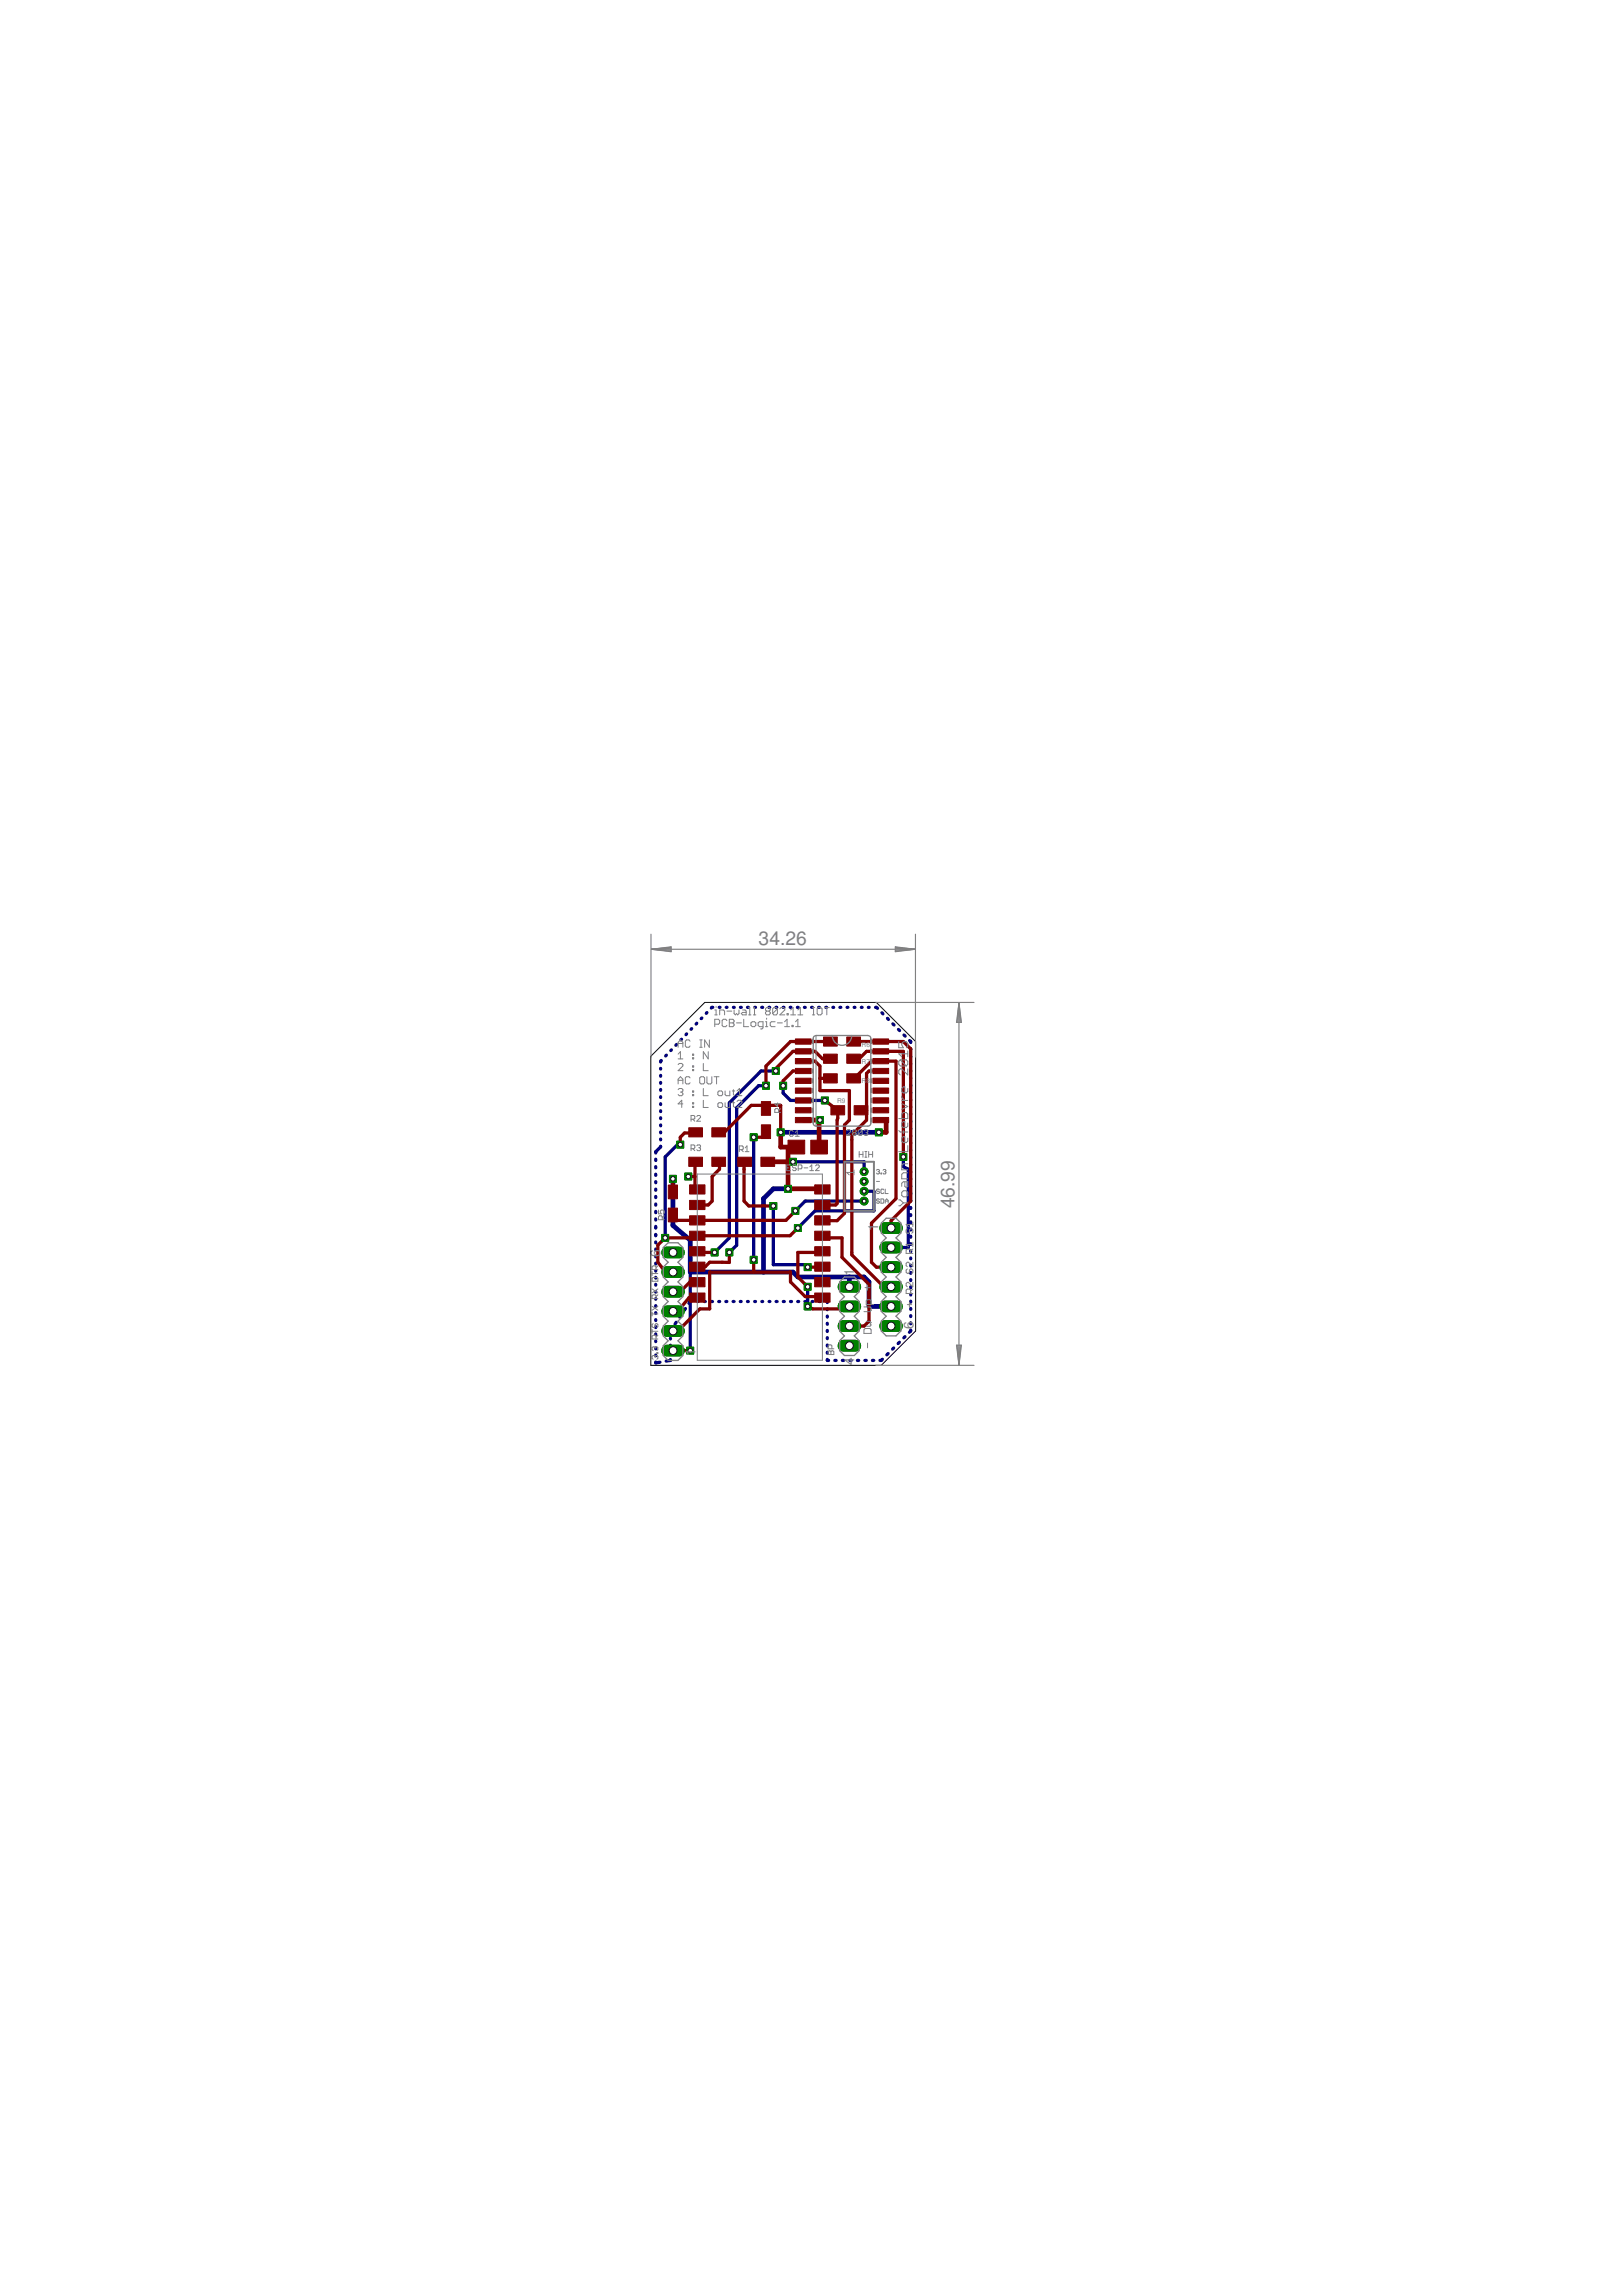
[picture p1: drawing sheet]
<svg xmlns="http://www.w3.org/2000/svg" width="210mm" height="297mm" viewBox="0 0 210 297" stroke-linecap="round" stroke-linejoin="round" font-family="sans-serif">
<defs><g id="words">
<g font-size="2.5" fill="#808080">
<text x="98.2" y="122.2">34.26</text>
<text x="123.5" y="156.3" transform="rotate(-90 123.5 156.3)">46.99</text>
</g>
<g font-size="1.8" fill="#808080">
<text x="113.7" y="159.2" transform="rotate(-90 113.7 159.2)">1</text>
<text x="85.5" y="162.7" transform="rotate(-90 85.5 162.7)">6</text>
<text x="110.6" y="165.1" transform="rotate(-90 110.6 165.1)">1</text>
<text x="118.2" y="171.9" transform="rotate(-90 118.2 171.9)">6</text>
<text x="90" y="175.4" transform="rotate(-90 90 175.4)">1</text>
<text x="110.6" y="176.6" transform="rotate(-90 110.6 176.6)">4</text>
</g>
<g font-size=".8" fill="#808080">
<text x="111.5" y="135.4">R6</text>
<text x="111.5" y="137.6">R7</text>
<text x="108.3" y="142.7">R9</text>
<text x="111.5" y="140.1">R8</text>
</g>
</g></defs>
<path d="M87.1 152.5v6l2.2 1.9v4.2h13.3l.7 .6h8.5l.7 .6v3.2h2.8M101 146.5h12.7M102 153.8h-1.9l-1.3 1.3v9.5M109.9 165.2v1.3" fill="none" stroke="#000080" stroke-width=".61"/>
<g fill="none" stroke="#000080" stroke-width=".42">
<path d="M85.5 138.2v.1M85.5 139.1v.1M85.6 137.2l-.1 .2M86.2 136.5l-.1 .1M86.9 135.8l-.1 .1M87.5 135.1v.1M88.2 134.5h-.1M88.9 133.8l-.1 .1M89.5 133.1l-.1 .1M90.2 132.4l-.1 .1M90.8 131.7l-.1 .1M91.5 131l-.1 .1"/>
<path d="M92.2 130.3l-.1 .1M93.1 130.3h.1M94 130.3h.1M94.9 130.3h.1M95.8 130.3h.1M96.7 130.3h.2M97.7 130.3h.1M98.6 130.3h.1M99.5 130.3h.1M100.4 138.6h-1.9l-4.1 4.1v17.4l-1.9 1.9M100.4 130.3h.1M101.3 130.3h.2"/>
<path d="M102.3 130.3h.1M103.2 130.3h.1M104.1 130.3h.1M105 130.3h.1M105.9 130.3h.1M106.9 130.3h.1M107.8 130.3h.1M108.7 130.3h.1M109.6 130.3h.1M110.5 130.3h.1M111.5 130.3h.1M112.4 130.3h.1"/>
<path d="M113.3 130.3l.3 .2M114.1 131l.2 .2M114.9 131.7l.1 .2M115.5 132.5l.2 .1M116.3 133.2l.1 .1M117 133.9l.1 .1M117.7 134.6l.2 .3M117.9 135.7v.1M117.9 136.6v.1M117.9 137.6v.1M117.9 138.5v.1M117.9 139.4v.1"/>
<path d="M84.9 150v.1M84.9 150.9v.2M84.9 151.9v.2M84.9 152.9v.1M84.9 153.8v.2M84.9 154.8v.1M84.9 155.8v.1M84.9 156.7v.2M84.9 157.7v.1M84.9 158.7v.2M84.9 159.7v.2M85.5 148.3l-.6 .7v.2"/>
<path d="M85.5 140v.1M85.5 140.9v.2M85.5 141.9v.1M85.5 142.8v.1M85.5 143.7v.1M85.5 144.6v.1M85.5 145.5v.1M85.5 146.5v.1M85.5 147.4v.1M88 148.1l-.3-.1-1.6 1.7v10.4M89 152.2h.1M97.5 147.1v15.9"/>
<path d="M99.1 140.5h-.9l-2.9 2.8v17.8l-.9 .9M100.1 156v7.6h4.1l.3 .3M101.3 140.5v.9l1 1h4.4M102.6 150.3h9.2v1.3M111.8 154.1h1.3v2.6h-7.6l-2.2 2.2M111.8 155.4h-7.6l-1.3 1.3M116.9 149.7v1.2l.6 .4v10.1h-2.2M117.9 140.4v.1M117.9 141.3v.1M117.9 142.2v.1M117.9 143.2v.1M117.9 144.1v.1"/>
<path d="M117.9 145v.1M117.9 145.9v.2M117.9 146.9v.1M117.9 147.8v.1M117.9 148.8v.1M117.9 149.7v.1M117.9 150.6v.1M117.9 151.6v.1M117.9 152.5v.1M117.9 153.4v.1M117.9 154.3v.2M117.9 155.3v.1"/>
<path d="M117.9 156.2v.1M117.9 157.1v.2M117.9 158.1v.1M117.9 159v.1M117.9 159.9v.2M84.9 160.7v.1M84.9 161.6v.1M84.9 162.5v.1M84.9 163.4v.1M84.9 164.3v.1M84.9 165.2v.2M84.9 166.2v.1"/>
<path d="M84.9 167.1v.1M84.9 168v.1M84.9 168.9v.1M84.9 169.8v.1M84.9 170.7v.1M84.9 171.6v.1M84.9 172.6v.1M84.9 173.5v.1M84.9 174.4v.1M84.9 175.3v.1M84.9 176.2v.1l.5-.1M86.8 175.9v.1l-.6 .1"/>
<path d="M86.8 173.1v.1M86.8 174v.2M86.8 175v.1M86.9 172l-.1 .3M87.5 171.1l-.1 .2M88.1 170.2l-.2 .2M88.7 169.3l-.1 .2M89.3 164.6v10.1M89.4 168.4h-.1l-.1 .2M90.2 168.4h.1M91.2 168.4h.1M92.1 168.4h.1"/>
<path d="M93 168.4h.1M93.9 168.4h.2M94.9 168.4h.1M95.8 168.4h.1M96.7 168.4h.1M97.7 168.4h.1M98.6 168.4h.1M99.5 168.4h.1M100.4 168.4h.2M101.4 168.4h.1M102.3 168.4h.1M103.2 168.4h.2"/>
<path d="M104.2 168.4h.1M104.5 166.5v2.5M105.1 168.4h.1M106 168.4h.1M107 168.4h.1v.1M107.1 169.3v.1M107.1 170.3v.1M107.1 171.2v.1M107.1 172.1v.2M107.1 173.1v.1M107.1 174v.1M107.1 174.9v.2"/>
<path d="M107.1 175.9v.1h.1M108 176h.2M109 176h.2M110 176h.2M111 176h.1M111.9 176h.2M112.9 176h.2M114.2 175.9l-.2 .1h-.1M114.9 175.1l-.1 .2M115.7 174.4l-.2 .1M116.4 173.7l-.2 .1M117.1 172.9l-.1 .2"/>
<path d="M117.9 172.1l-.2 .3M117.9 160.9v.1M117.9 161.8v.1M117.9 162.8v.1M117.9 163.7v.1M117.9 164.6v.1M117.9 165.5v.2M117.9 166.5v.1M117.9 167.4v.1M117.9 168.3v.2M117.9 169.3v.1M117.9 170.2v.1"/>
<path d="M117.9 171.1v.2"/>
</g>
<path d="M109.2 166.5h1.5" fill="none" stroke="#008000" stroke-width="1.5"/>
<circle cx="109.9" cy="166.5" r=".51" fill="#fff" stroke="#000" stroke-width=".13"/>
<path d="M109.2 169h1.5" fill="none" stroke="#008000" stroke-width="1.5"/>
<circle cx="109.9" cy="169" r=".51" fill="#fff" stroke="#000" stroke-width=".13"/>
<path d="M109.2 171.6h1.5" fill="none" stroke="#008000" stroke-width="1.5"/>
<circle cx="109.9" cy="171.6" r=".51" fill="#fff" stroke="#000" stroke-width=".13"/>
<path d="M109.2 174.1h1.5" fill="none" stroke="#008000" stroke-width="1.5"/>
<circle cx="109.9" cy="174.1" r=".51" fill="#fff" stroke="#000" stroke-width=".13"/>
<path d="M114.6 158.9h1.5" fill="none" stroke="#008000" stroke-width="1.5"/>
<circle cx="115.3" cy="158.9" r=".51" fill="#fff" stroke="#000" stroke-width=".13"/>
<path d="M114.6 161.4h1.5" fill="none" stroke="#008000" stroke-width="1.5"/>
<circle cx="115.3" cy="161.4" r=".51" fill="#fff" stroke="#000" stroke-width=".13"/>
<path d="M114.6 163.9h1.5" fill="none" stroke="#008000" stroke-width="1.5"/>
<circle cx="115.3" cy="163.9" r=".51" fill="#fff" stroke="#000" stroke-width=".13"/>
<path d="M114.6 166.5h1.5" fill="none" stroke="#008000" stroke-width="1.5"/>
<circle cx="115.3" cy="166.5" r=".51" fill="#fff" stroke="#000" stroke-width=".13"/>
<path d="M114.6 169h1.5" fill="none" stroke="#008000" stroke-width="1.5"/>
<circle cx="115.3" cy="169" r=".51" fill="#fff" stroke="#000" stroke-width=".13"/>
<path d="M114.6 171.6h1.5" fill="none" stroke="#008000" stroke-width="1.5"/>
<circle cx="115.3" cy="171.6" r=".51" fill="#fff" stroke="#000" stroke-width=".13"/>
<path d="M86.3 174.7h1.6" fill="none" stroke="#008000" stroke-width="1.5"/>
<circle cx="87.1" cy="174.7" r=".51" fill="#fff" stroke="#000" stroke-width=".13"/>
<path d="M86.3 172.2h1.6" fill="none" stroke="#008000" stroke-width="1.5"/>
<circle cx="87.1" cy="172.2" r=".51" fill="#fff" stroke="#000" stroke-width=".13"/>
<path d="M86.3 169.7h1.6" fill="none" stroke="#008000" stroke-width="1.5"/>
<circle cx="87.1" cy="169.7" r=".51" fill="#fff" stroke="#000" stroke-width=".13"/>
<path d="M86.3 167.1h1.6" fill="none" stroke="#008000" stroke-width="1.5"/>
<circle cx="87.1" cy="167.1" r=".51" fill="#fff" stroke="#000" stroke-width=".13"/>
<path d="M86.3 164.6h1.6" fill="none" stroke="#008000" stroke-width="1.5"/>
<circle cx="87.1" cy="164.6" r=".51" fill="#fff" stroke="#000" stroke-width=".13"/>
<path d="M86.3 162h1.6" fill="none" stroke="#008000" stroke-width="1.5"/>
<circle cx="87.1" cy="162" r=".51" fill="#fff" stroke="#000" stroke-width=".13"/>
<circle cx="111.8" cy="151.6" r=".51" fill="#008000" stroke="#008000" stroke-width=".13"/>
<circle cx="111.8" cy="151.6" r=".25" fill="#fff" stroke="#000" stroke-width=".13"/>
<circle cx="111.8" cy="152.8" r=".51" fill="#008000" stroke="#008000" stroke-width=".13"/>
<circle cx="111.8" cy="152.8" r=".25" fill="#fff" stroke="#000" stroke-width=".13"/>
<circle cx="111.8" cy="154.1" r=".51" fill="#008000" stroke="#008000" stroke-width=".13"/>
<circle cx="111.8" cy="154.1" r=".25" fill="#fff" stroke="#000" stroke-width=".13"/>
<circle cx="111.8" cy="155.4" r=".51" fill="#008000" stroke="#008000" stroke-width=".13"/>
<circle cx="111.8" cy="155.4" r=".25" fill="#fff" stroke="#000" stroke-width=".13"/>
<path d="M113.3 146h.9v.9h-.9z" fill="#008000" stroke="#008000" stroke-width=".13"/>
<circle cx="113.7" cy="146.5" r=".3" fill="#fff" stroke="#000" stroke-width=".13"/>
<path d="M100.6 146h.9v.9h-.9z" fill="#008000" stroke="#008000" stroke-width=".13"/>
<circle cx="101" cy="146.5" r=".3" fill="#fff" stroke="#000" stroke-width=".13"/>
<path d="M88.9 174.3h.9v.9h-.9z" fill="#008000" stroke="#008000" stroke-width=".13"/>
<circle cx="89.3" cy="174.7" r=".3" fill="#fff" stroke="#000" stroke-width=".13"/>
<path d="M86.6 152.1h.9v.9h-.9z" fill="#008000" stroke="#008000" stroke-width=".13"/>
<circle cx="87.1" cy="152.5" r=".3" fill="#fff" stroke="#000" stroke-width=".13"/>
<path d="M101.5 153.4h.9v.8h-.9z" fill="#008000" stroke="#008000" stroke-width=".13"/>
<circle cx="102" cy="153.8" r=".3" fill="#fff" stroke="#000" stroke-width=".13"/>
<path d="M102.2 149.9h.9v.8h-.9z" fill="#008000" stroke="#008000" stroke-width=".13"/>
<circle cx="102.6" cy="150.3" r=".3" fill="#fff" stroke="#000" stroke-width=".13"/>
<path d="M99.6 155.6h.9v.9h-.9z" fill="#008000" stroke="#008000" stroke-width=".13"/>
<circle cx="100.1" cy="156" r=".3" fill="#fff" stroke="#000" stroke-width=".13"/>
<path d="M104.1 163.5h.9v.9h-.9z" fill="#008000" stroke="#008000" stroke-width=".13"/>
<circle cx="104.5" cy="163.9" r=".3" fill="#fff" stroke="#000" stroke-width=".13"/>
<path d="M104.1 168.6h.9v.9h-.9z" fill="#008000" stroke="#008000" stroke-width=".13"/>
<circle cx="104.5" cy="169" r=".3" fill="#fff" stroke="#000" stroke-width=".13"/>
<path d="M104.1 166h.9v.9h-.9z" fill="#008000" stroke="#008000" stroke-width=".13"/>
<circle cx="104.5" cy="166.5" r=".3" fill="#fff" stroke="#000" stroke-width=".13"/>
<path d="M99.9 138.1h.9v.9h-.9z" fill="#008000" stroke="#008000" stroke-width=".13"/>
<circle cx="100.4" cy="138.6" r=".3" fill="#fff" stroke="#000" stroke-width=".13"/>
<path d="M92 161.6h.9v.9h-.9z" fill="#008000" stroke="#008000" stroke-width=".13"/>
<circle cx="92.5" cy="162" r=".3" fill="#fff" stroke="#000" stroke-width=".13"/>
<path d="M93.9 161.6h.9v.9h-.9z" fill="#008000" stroke="#008000" stroke-width=".13"/>
<circle cx="94.4" cy="162" r=".3" fill="#fff" stroke="#000" stroke-width=".13"/>
<path d="M98.7 140h.9v.9h-.9z" fill="#008000" stroke="#008000" stroke-width=".13"/>
<circle cx="99.1" cy="140.5" r=".3" fill="#fff" stroke="#000" stroke-width=".13"/>
<path d="M105.7 144.5h.9v.9h-.9z" fill="#008000" stroke="#008000" stroke-width=".13"/>
<circle cx="106.1" cy="144.9" r=".3" fill="#fff" stroke="#000" stroke-width=".13"/>
<path d="M88.6 151.8h.9v.9h-.9z" fill="#008000" stroke="#008000" stroke-width=".13"/>
<circle cx="89.1" cy="152.2" r=".3" fill="#fff" stroke="#000" stroke-width=".13"/>
<path d="M116.5 149.2h.8v.9h-.8z" fill="#008000" stroke="#008000" stroke-width=".13"/>
<circle cx="116.9" cy="149.7" r=".3" fill="#fff" stroke="#000" stroke-width=".13"/>
<path d="M87.6 147.6h.9v.9h-.9z" fill="#008000" stroke="#008000" stroke-width=".13"/>
<circle cx="88" cy="148.1" r=".3" fill="#fff" stroke="#000" stroke-width=".13"/>
<path d="M85.6 159.7h.9v.9h-.9z" fill="#008000" stroke="#008000" stroke-width=".13"/>
<circle cx="86.1" cy="160.1" r=".3" fill="#fff" stroke="#000" stroke-width=".13"/>
<path d="M102.8 158.4h.9v.9h-.9z" fill="#008000" stroke="#008000" stroke-width=".13"/>
<circle cx="103.3" cy="158.9" r=".3" fill="#fff" stroke="#000" stroke-width=".13"/>
<path d="M97.1 146.7h.9v.9h-.9z" fill="#008000" stroke="#008000" stroke-width=".13"/>
<circle cx="97.5" cy="147.1" r=".3" fill="#fff" stroke="#000" stroke-width=".13"/>
<path d="M97.1 162.5h.9v.9h-.9z" fill="#008000" stroke="#008000" stroke-width=".13"/>
<circle cx="97.5" cy="163" r=".3" fill="#fff" stroke="#000" stroke-width=".13"/>
<path d="M102.5 156.2h.9v.9h-.9z" fill="#008000" stroke="#008000" stroke-width=".13"/>
<circle cx="102.9" cy="156.7" r=".3" fill="#fff" stroke="#000" stroke-width=".13"/>
<path d="M100.9 140h.9v.9h-.9z" fill="#008000" stroke="#008000" stroke-width=".13"/>
<circle cx="101.3" cy="140.5" r=".3" fill="#fff" stroke="#000" stroke-width=".13"/>
<path d="M106.3 141.9h.9v.9h-.9z" fill="#008000" stroke="#008000" stroke-width=".13"/>
<circle cx="106.7" cy="142.4" r=".3" fill="#fff" stroke="#000" stroke-width=".13"/>
<g fill="#800000" stroke="#800000" stroke-width=".13">
<path d="M102.9 134.4h2.1v.7h-2.1z"/>
<path d="M102.9 135.7h2.1v.7h-2.1z"/>
<path d="M102.9 136.9h2.1v.7h-2.1z"/>
<path d="M102.9 138.2h2.1v.7h-2.1z"/>
<path d="M102.9 139.5h2.1v.7h-2.1z"/>
<path d="M102.9 140.8h2.1v.6h-2.1z"/>
<path d="M102.9 142h2.1v.7h-2.1z"/>
<path d="M102.9 143.3h2.1v.7h-2.1z"/>
<path d="M113 143.3h2v.7h-2z"/>
<path d="M113 142h2v.7h-2z"/>
<path d="M113 140.8h2v.6h-2z"/>
<path d="M113 139.5h2v.7h-2z"/>
<path d="M113 138.2h2v.7h-2z"/>
<path d="M113 136.9h2v.7h-2z"/>
<path d="M113 135.7h2v.7h-2z"/>
<path d="M113 134.4h2v.7h-2z"/>
<path d="M102.9 144.6h2.1v.6h-2.1z"/>
<path d="M113 144.6h2v.6h-2z"/>
<path d="M95.5 149.7h1.8v1.2h-1.8z"/>
<path d="M98.5 149.7h1.7v1.2h-1.7z"/>
<path d="M92.1 145.9h1.8v1.2h-1.8z"/>
<path d="M89.1 145.9h1.8v1.2h-1.8z"/>
<path d="M92.1 149.7h1.8v1.2h-1.8z"/>
<path d="M89.1 149.7h1.8v1.2h-1.8z"/>
<path d="M98.5 145.5h1.2v1.8h-1.2z"/>
<path d="M98.5 142.5h1.2v1.8h-1.2z"/>
<path d="M105.4 153.3h2v1.2h-2z"/>
<path d="M105.4 155.3h2v1.2h-2z"/>
<path d="M105.4 157.3h2v1.2h-2z"/>
<path d="M105.4 159.3h2v1.2h-2z"/>
<path d="M105.4 161.3h2v1.2h-2z"/>
<path d="M105.4 163.3h2v1.2h-2z"/>
<path d="M105.4 165.3h2v1.2h-2z"/>
<path d="M105.4 167.3h2v1.2h-2z"/>
<path d="M89.2 153.3h2v1.2h-2z"/>
<path d="M89.2 155.3h2v1.2h-2z"/>
<path d="M89.2 157.3h2v1.2h-2z"/>
<path d="M89.2 159.3h2v1.2h-2z"/>
<path d="M89.2 161.3h2v1.2h-2z"/>
<path d="M89.2 163.3h2v1.2h-2z"/>
<path d="M89.2 165.3h2v1.2h-2z"/>
<path d="M89.2 167.3h2v1.2h-2z"/>
<path d="M102 147.5h2.1v1.8h-2.1z"/>
<path d="M104.9 147.5h2.2v1.8h-2.2z"/>
<path d="M86.5 153.3h1.2v1.8h-1.2z"/>
<path d="M86.5 156.3h1.2v1.8h-1.2z"/>
<path d="M106.6 134.2h1.8v1.1h-1.8z"/>
<path d="M109.6 134.2h1.8v1.1h-1.8z"/>
<path d="M106.6 136.4h1.8v1.2h-1.8z"/>
<path d="M109.6 136.4h1.8v1.2h-1.8z"/>
<path d="M106.6 138.9h1.8v1.2h-1.8z"/>
<path d="M109.6 138.9h1.8v1.2h-1.8z"/>
<path d="M107.5 143h1.8v1.2h-1.8z"/>
<path d="M110.5 143h1.8v1.2h-1.8z"/>
</g>
<path d="M99.4 150.3h2.6M101 146.5v1.9h1v5.4h4.4M103.9 144.9h2.2l-.1 .2v3.3M114.7 144.9v1.6h-1" fill="none" stroke="#800000" stroke-width=".61"/>
<g fill="none" stroke="#800000" stroke-width=".42">
<path d="M103.9 137.3h1.6l.6 .6v3.2h3.8v3.8l-.6 .6v11.5l-1 .9h-1.9M103.9 138.6h-1.3l-1.3 1.2v.7M106.1 139.5h1.4M107.5 137h-1.1l-.9-1h-2.9l-2.2 2.2v.4M107.5 134.7h-5.2l-3.2 3.2v2.6M110.5 139.5l2.3-2.2h3.2v17.8l-3.2 3.1v5.1l.6 .6h1.9M110.5 137h.7l.9-1h4.8v13.7M110.5 134.7h6.4l1 1v19.7l-2.6 2.5v1M114 138.6h-1.5l-.4 .3v6l-1.9 1.9M87.1 152.5v1.7M89.1 152.2h.8M90 150.3h-.1v3.4l.3 .2"/>
<path d="M90 146.5l-1.4 .1-.6 .5v1M93 146.5h.7l3.5-3.5h2.2l-.3 .4 .4-.4h1.5v3.5M93 150.3l.1 .1v.9l-.9 .9v3.2l-.5 .5h-1.5M96.4 150.3h-.1v5.1l.6 .6h3.2M99.1 146.4l.3 .7h-1.9M102 148.4h1.1M102 150.3h.6M102.9 156.7l-1.2 1.2h-14.2l-.4-.7M103.3 158.9l-1.1 1h-12l-.2 .2h-3.9l-1 1v2.2l1 1.3h1M106.7 142.4l1.7 1.2v1.1l-.1 .2v10.8l-.2 .2h-1.7M110.2 146.8h.1M110.2 146.8v15.5l4.2 4.2h.9"/>
<path d="M111.2 143.6h.9M114 144.9h.7M87.1 174.7h2.2M90.2 161.9l.2 .1h2.1M90.2 165.9l-.9-.1-1.3 1.3h-.9M90.2 167.9h-1l-1.5 1.8h-.6M94.4 162v1.3h-2.6l-.5 .6h-1.1M97.5 163v1.6M104.5 169l.7 .3h3.8l.9-.3M105.8 160.1l.6-.2 .7 .2h1.9v2.6l3.5 3.5v4.7l-.7 .7h-1.9M106.4 163.9h-1.9M106.4 161.9v.1h-3.1v3.2l1.2 1.3"/>
<path d="M106.4 167.9l-.1-.2h-2.1l-1.9-1.9v-1.2h-10.5v4.7h-1.2l-2.9 2.9h-.6"/>
</g>
<path d="M109.2 166.5h1.5" fill="none" stroke="#008000" stroke-width="1.5"/>
<circle cx="109.9" cy="166.5" r=".51" fill="#fff" stroke="#000" stroke-width=".13"/>
<path d="M109.2 169h1.5" fill="none" stroke="#008000" stroke-width="1.5"/>
<circle cx="109.9" cy="169" r=".51" fill="#fff" stroke="#000" stroke-width=".13"/>
<path d="M109.2 171.6h1.5" fill="none" stroke="#008000" stroke-width="1.5"/>
<circle cx="109.9" cy="171.6" r=".51" fill="#fff" stroke="#000" stroke-width=".13"/>
<path d="M109.2 174.1h1.5" fill="none" stroke="#008000" stroke-width="1.5"/>
<circle cx="109.9" cy="174.1" r=".51" fill="#fff" stroke="#000" stroke-width=".13"/>
<path d="M114.6 158.9h1.5" fill="none" stroke="#008000" stroke-width="1.5"/>
<circle cx="115.3" cy="158.9" r=".51" fill="#fff" stroke="#000" stroke-width=".13"/>
<path d="M114.6 161.4h1.5" fill="none" stroke="#008000" stroke-width="1.5"/>
<circle cx="115.3" cy="161.4" r=".51" fill="#fff" stroke="#000" stroke-width=".13"/>
<path d="M114.6 163.9h1.5" fill="none" stroke="#008000" stroke-width="1.5"/>
<circle cx="115.3" cy="163.9" r=".51" fill="#fff" stroke="#000" stroke-width=".13"/>
<path d="M114.6 166.5h1.5" fill="none" stroke="#008000" stroke-width="1.5"/>
<circle cx="115.3" cy="166.5" r=".51" fill="#fff" stroke="#000" stroke-width=".13"/>
<path d="M114.6 169h1.5" fill="none" stroke="#008000" stroke-width="1.5"/>
<circle cx="115.3" cy="169" r=".51" fill="#fff" stroke="#000" stroke-width=".13"/>
<path d="M114.6 171.6h1.5" fill="none" stroke="#008000" stroke-width="1.5"/>
<circle cx="115.3" cy="171.6" r=".51" fill="#fff" stroke="#000" stroke-width=".13"/>
<path d="M86.3 174.7h1.6" fill="none" stroke="#008000" stroke-width="1.5"/>
<circle cx="87.1" cy="174.7" r=".51" fill="#fff" stroke="#000" stroke-width=".13"/>
<path d="M86.3 172.2h1.6" fill="none" stroke="#008000" stroke-width="1.5"/>
<circle cx="87.1" cy="172.2" r=".51" fill="#fff" stroke="#000" stroke-width=".13"/>
<path d="M86.3 169.7h1.6" fill="none" stroke="#008000" stroke-width="1.5"/>
<circle cx="87.1" cy="169.7" r=".51" fill="#fff" stroke="#000" stroke-width=".13"/>
<path d="M86.3 167.1h1.6" fill="none" stroke="#008000" stroke-width="1.5"/>
<circle cx="87.1" cy="167.1" r=".51" fill="#fff" stroke="#000" stroke-width=".13"/>
<path d="M86.3 164.6h1.6" fill="none" stroke="#008000" stroke-width="1.5"/>
<circle cx="87.1" cy="164.6" r=".51" fill="#fff" stroke="#000" stroke-width=".13"/>
<path d="M86.3 162h1.6" fill="none" stroke="#008000" stroke-width="1.5"/>
<circle cx="87.1" cy="162" r=".51" fill="#fff" stroke="#000" stroke-width=".13"/>
<circle cx="111.8" cy="151.6" r=".51" fill="#008000" stroke="#008000" stroke-width=".13"/>
<circle cx="111.8" cy="151.6" r=".25" fill="#fff" stroke="#000" stroke-width=".13"/>
<circle cx="111.8" cy="152.8" r=".51" fill="#008000" stroke="#008000" stroke-width=".13"/>
<circle cx="111.8" cy="152.8" r=".25" fill="#fff" stroke="#000" stroke-width=".13"/>
<circle cx="111.8" cy="154.1" r=".51" fill="#008000" stroke="#008000" stroke-width=".13"/>
<circle cx="111.8" cy="154.1" r=".25" fill="#fff" stroke="#000" stroke-width=".13"/>
<circle cx="111.8" cy="155.4" r=".51" fill="#008000" stroke="#008000" stroke-width=".13"/>
<circle cx="111.8" cy="155.4" r=".25" fill="#fff" stroke="#000" stroke-width=".13"/>
<path d="M113.3 146h.9v.9h-.9z" fill="#008000" stroke="#008000" stroke-width=".13"/>
<circle cx="113.7" cy="146.5" r=".3" fill="#fff" stroke="#000" stroke-width=".13"/>
<path d="M100.6 146h.9v.9h-.9z" fill="#008000" stroke="#008000" stroke-width=".13"/>
<circle cx="101" cy="146.5" r=".3" fill="#fff" stroke="#000" stroke-width=".13"/>
<path d="M88.9 174.3h.9v.9h-.9z" fill="#008000" stroke="#008000" stroke-width=".13"/>
<circle cx="89.3" cy="174.7" r=".3" fill="#fff" stroke="#000" stroke-width=".13"/>
<path d="M86.6 152.1h.9v.9h-.9z" fill="#008000" stroke="#008000" stroke-width=".13"/>
<circle cx="87.1" cy="152.5" r=".3" fill="#fff" stroke="#000" stroke-width=".13"/>
<path d="M101.5 153.4h.9v.8h-.9z" fill="#008000" stroke="#008000" stroke-width=".13"/>
<circle cx="102" cy="153.8" r=".3" fill="#fff" stroke="#000" stroke-width=".13"/>
<path d="M102.2 149.9h.9v.8h-.9z" fill="#008000" stroke="#008000" stroke-width=".13"/>
<circle cx="102.6" cy="150.3" r=".3" fill="#fff" stroke="#000" stroke-width=".13"/>
<path d="M99.6 155.6h.9v.9h-.9z" fill="#008000" stroke="#008000" stroke-width=".13"/>
<circle cx="100.1" cy="156" r=".3" fill="#fff" stroke="#000" stroke-width=".13"/>
<path d="M104.1 163.5h.9v.9h-.9z" fill="#008000" stroke="#008000" stroke-width=".13"/>
<circle cx="104.5" cy="163.9" r=".3" fill="#fff" stroke="#000" stroke-width=".13"/>
<path d="M104.1 168.6h.9v.9h-.9z" fill="#008000" stroke="#008000" stroke-width=".13"/>
<circle cx="104.5" cy="169" r=".3" fill="#fff" stroke="#000" stroke-width=".13"/>
<path d="M104.1 166h.9v.9h-.9z" fill="#008000" stroke="#008000" stroke-width=".13"/>
<circle cx="104.5" cy="166.5" r=".3" fill="#fff" stroke="#000" stroke-width=".13"/>
<path d="M99.9 138.1h.9v.9h-.9z" fill="#008000" stroke="#008000" stroke-width=".13"/>
<circle cx="100.4" cy="138.6" r=".3" fill="#fff" stroke="#000" stroke-width=".13"/>
<path d="M92 161.6h.9v.9h-.9z" fill="#008000" stroke="#008000" stroke-width=".13"/>
<circle cx="92.5" cy="162" r=".3" fill="#fff" stroke="#000" stroke-width=".13"/>
<path d="M93.9 161.6h.9v.9h-.9z" fill="#008000" stroke="#008000" stroke-width=".13"/>
<circle cx="94.4" cy="162" r=".3" fill="#fff" stroke="#000" stroke-width=".13"/>
<path d="M98.7 140h.9v.9h-.9z" fill="#008000" stroke="#008000" stroke-width=".13"/>
<circle cx="99.1" cy="140.5" r=".3" fill="#fff" stroke="#000" stroke-width=".13"/>
<path d="M105.7 144.5h.9v.9h-.9z" fill="#008000" stroke="#008000" stroke-width=".13"/>
<circle cx="106.1" cy="144.9" r=".3" fill="#fff" stroke="#000" stroke-width=".13"/>
<path d="M88.6 151.8h.9v.9h-.9z" fill="#008000" stroke="#008000" stroke-width=".13"/>
<circle cx="89.1" cy="152.2" r=".3" fill="#fff" stroke="#000" stroke-width=".13"/>
<path d="M116.5 149.2h.8v.9h-.8z" fill="#008000" stroke="#008000" stroke-width=".13"/>
<circle cx="116.9" cy="149.7" r=".3" fill="#fff" stroke="#000" stroke-width=".13"/>
<path d="M87.6 147.6h.9v.9h-.9z" fill="#008000" stroke="#008000" stroke-width=".13"/>
<circle cx="88" cy="148.1" r=".3" fill="#fff" stroke="#000" stroke-width=".13"/>
<path d="M85.6 159.7h.9v.9h-.9z" fill="#008000" stroke="#008000" stroke-width=".13"/>
<circle cx="86.1" cy="160.1" r=".3" fill="#fff" stroke="#000" stroke-width=".13"/>
<path d="M102.8 158.4h.9v.9h-.9z" fill="#008000" stroke="#008000" stroke-width=".13"/>
<circle cx="103.3" cy="158.9" r=".3" fill="#fff" stroke="#000" stroke-width=".13"/>
<path d="M97.1 146.7h.9v.9h-.9z" fill="#008000" stroke="#008000" stroke-width=".13"/>
<circle cx="97.5" cy="147.1" r=".3" fill="#fff" stroke="#000" stroke-width=".13"/>
<path d="M97.1 162.5h.9v.9h-.9z" fill="#008000" stroke="#008000" stroke-width=".13"/>
<circle cx="97.5" cy="163" r=".3" fill="#fff" stroke="#000" stroke-width=".13"/>
<path d="M102.5 156.2h.9v.9h-.9z" fill="#008000" stroke="#008000" stroke-width=".13"/>
<circle cx="102.9" cy="156.7" r=".3" fill="#fff" stroke="#000" stroke-width=".13"/>
<path d="M100.9 140h.9v.9h-.9z" fill="#008000" stroke="#008000" stroke-width=".13"/>
<circle cx="101.3" cy="140.5" r=".3" fill="#fff" stroke="#000" stroke-width=".13"/>
<path d="M106.3 141.9h.9v.9h-.9z" fill="#008000" stroke="#008000" stroke-width=".13"/>
<circle cx="106.7" cy="142.4" r=".3" fill="#fff" stroke="#000" stroke-width=".13"/>
<path d="M105.3 134.1l.3-.1h6.7a.36 .36 0 0 1 .4 .3v11a.36 .36 0 0 1-.4 .4h-6.7a.36 .36 0 0 1-.4-.4v-11zM107.7 134a1.27 1.27 0 0 0 1.3 1.2 1.27 1.27 0 0 0 1.2-1.2M114 158.2l.7-.6h1.3l.6 .6v1.3l-.6 .6 .6 .7v1.2l-.6 .7 .6 .6v1.3l-.6 .6 .6 .6v1.3l-.6 .6 .6 .7v1.3l-.6 .6 .6 .6v1.3l-.6 .6h-1.3l-.7-.6v-1.3l.7-.6-.7-.6v-1.3l.7-.7-.7-.6v-1.3l.7-.6-.7-.6v-1.3l.7-.6-.7-.7v-1.2l.7-.7-.7-.6zM85.8 161.4l.7-.6h1.2l.7 .6v1.3l-.7 .6 .7 .6v1.3l-.7 .6 .7 .7v1.2l-.7 .7 .7 .6v1.3l-.7 .6 .7 .7v1.2l-.7 .7 .7 .6v1.3l-.7 .6h-1.2l-.7-.6v-1.3l.7-.6-.7-.7v-1.2l.7-.7-.7-.6v-1.3l.7-.6-.7-.7v-1.2l.7-.7-.7-.6v-1.3l.7-.6-.7-.6zM108.6 165.8l.7-.6h1.3l.6 .6v1.3l-.6 .6 .6 .7v1.3l-.6 .6 .6 .6v1.3l-.6 .6 .6 .7v1.2l-.6 .7h-1.3l-.7-.7v-1.2l.7-.7-.7-.6v-1.3l.7-.6-.7-.6v-1.3l.7-.7-.7-.6z" fill="none" stroke="#808080" stroke-width=".17"/>
<g fill="none" stroke="#808080" stroke-width=".13">
<path d="M87.8 135.5v-.6l.3-.4 .3 .4v.6M87.8 137.7l.1-.1h.3l.2 .1v.2l-.6 .6h.6M87.8 135h.6M87.8 136.4l.3-.3v.9M87.8 137h.6M87.8 139.8h.6M89.3 134.7l-.1-.2h-.4l-.1 .2v.6l.1 .2h.4l.1-.2M89.3 139.4l-.1-.1h-.4l-.1 .1v.7l.1 .1h.4l.1-.1M89.6 137.9h.2v.1h-.2zM89.6 136.8h.2v.2h-.2zM89.6 136.4h.2v.1h-.2zM89.6 138.4h.2v.1h-.2z"/>
<path d="M90.6 134.5h.3M90.6 135.5h.3M90.6 139.4l.1-.1h.3l.2 .1v.7l-.2 .1h-.3l-.1-.1zM90.7 134.5v1M91 137.6v.9h.7M91.5 139.3v.8l.2 .1h.3l.1-.1v-.8M91.7 136.1v.9l-.7-.9v.9M91.8 134.5v1l-.6-1v1M92.4 139.3h.6M92.5 130.7h.2v.6M92.5 131.3h.3M92.5 132.5h.5l.1-.2v-.3l-.1-.1h-.5v.9"/>
<path d="M92.7 130.2v.1M92.7 139.3v.9M93.1 131.3v-.6h.5l.2 .1v.5M94.1 130.8h.6M94.1 132l-.2-.1h-.3l-.1 .1v.7l.1 .1h.3l.2-.1M94.4 131.9h.4l.2 .1v.2l-.2 .1 .2 .4-.2 .1h-.4zM94.4 132.3h.4M95 130.7v.4l.2 .2 .1-.2 .2 .2 .1-.2v-.4M95.3 132.3h.6M96.1 130.7h.3l.2 .1v.5h-.5l-.2-.2 .2-.1h.5M96.2 131.9v.9h.7M96.9 131.3h.3"/>
<path d="M96.9 130.3h.1v1M97.2 132.3l.1-.1h.3l.2 .1v.4l-.2 .1h-.3l-.1-.1zM97.5 131.3h.3M97.5 130.3h.1v1M98.7 132.8h-.4l-.2-.1v-.4l.2-.1h.4v.8l-.1 .1h-.2M99.1 132.8h.3M99.1 132.2h.1v.6M99.2 130.8l-.1 .2 .1 .3h.3l.2-.2-.2-.3M99.2 130.8h.3M99.2 130.8l-.1-.1 .1-.4h.3l.2 .2v.2l-.2 .1M99.2 131.7v.2M100.3 132.2h-.5l-.1 .1v.4l.1 .1h.5"/>
<path d="M100.6 130.5v.6l-.1 .2h-.4l-.1-.2M100.6 130.5l-.1-.2h-.4l-.1 .2v.6M100.6 130.5l-.6 .6M100.6 132.3h.6M100.9 130.5l.2-.2h.3l.2 .2v.2l-.7 .6h.7M101.5 132.2l.4-.3v.9M101.5 132.8h.7M101.9 131.1h.1v.2h-.1zM102.3 131.3h.7M102.3 130.7l.3-.4v1M102.5 132.7h.1v.1h-.1zM103 132.8h.6"/>
<path d="M103 132.2l.3-.3v.9M103.3 131.3h.6M103.3 130.7l.3-.4v1M105.1 131.3h.3M105.1 130.3h.3M105.3 130.3v1M105.6 134v11.7M105.9 130.3h.3l.2 .2v.6l-.2 .2h-.3l-.2-.2v-.6zM106.7 130.3h.6M107 130.3v1M116.3 134.8v.8h.6l-.2-.4v-.2l.2-.2h.4l.2 .2v.4l-.2 .2M116.5 137.1h.8l.2 .2v.4l-.2 .2"/>
<path d="M116.5 137.1l-.2 .2v.4l.2 .2h.8M116.5 137.1l.8 .8M117.5 136v.7M117.5 138.3v.8l-.8-.8h-.2l-.2 .2v.4l.2 .2M117.5 136.3h-1.2l.4 .4M85.2 156.5v.5h.4l-.2-.2 .2-.3h.2l.2 .2v.2l-.2 .1M85.7 157.8v-.4l-.1-.1h-.3l-.1 .1v.4h.8M86 157.3l-.3 .2M87.8 140.2v-.6l.3-.3 .3 .3v.6M87.8 141l.1-.2h.3l.2 .2v.1l-.2 .2M88.1 141.3h.1M88.2 141.3l.2 .2v.1l-.2 .2h-.3l-.1-.2"/>
<path d="M88.4 142.8h-.6l.4-.5v1M89.4 144.8h.4l.1-.1v-.3l-.1-.1h-.4v.8M89.4 148.6h.4l.1-.1v-.3l-.1-.1h-.4v.8M89.6 141.1h.2v.2h-.2zM89.6 141.6h.2v.2h-.2zM89.6 142.7h.2v.1h-.2zM89.6 143.1h.2v.2h-.2zM89.7 144.8l.2 .3M89.7 148.6l.2 .3M90.2 144.4l.1-.1h.3l.1 .1v.1l-.5 .6h.5M90.2 148.2l.1-.1h.3l.1 .1-.1 .3M90.2 151.9h16.2v24.1h-16.2z"/>
<path d="M90.4 148.5h.2M90.6 148.5l.1 .1-.1 .3h-.3l-.1-.2M91 140.8v1h.7M91 142.3v1h.7M92.9 141.3l.1-.2h.4l.1 .2v.3l-.1 .2h-.4l-.1-.2zM92.9 142.8l.1-.1h.4l.1 .1v.3l-.1 .2h-.4l-.1-.2zM93.8 141.1v.5l.2 .2h.4v-.7M93.8 142.7v.4l.2 .2h.4v-.6M94.8 141.1h.3M94.8 142.7h.3M94.9 141v.6l.2 .2M94.9 142.5v.6l.2 .2"/>
<path d="M95.4 142.5l.1-.2h.4l.1 .2v.2l-.6 .6h.6M95.4 141.8h.6M95.4 141.1l.3-.3v1M95.7 148.7h.4l.1-.1v-.2l-.1-.1h-.4v.7M95.9 148.7l.3 .3M96.4 149h.5M96.4 148.5l.3-.2v.7M100.6 142.7v.5l-.3-.4h.7M100.8 143.9v-.3l-.2-.2h-.2l-.1 .2v.3h.7M101 143.4l-.2 .3M101.8 151.1h.2M102.3 150.7h-.5v.7h.5"/>
<path d="M102.7 146.4l-.2-.1h-.2l-.1 .1v.5l.1 .1h.2l.2-.1M102.9 147h.5M102.9 146.5l.3-.2v.7M103 150.8l-.1-.1h-.2l-.1 .3 .1 .1h.2l.1 .2-.1 .1h-.2l-.1-.1M103.3 151.2h.4l.1-.1v-.3l-.1-.1h-.4v.7M104.1 151.1h.4M104.8 151.4h.5M104.8 151l.3-.3v.7M105.5 150.8l.2-.1h.2l.1 .1v.2l-.5 .4h.5M109.6 146.3l.1-.1h.2l.2 .1v.1l-.5 .5h.5M110.4 146.5l-.1 .2 .1 .2h.3l.1-.1-.1-.3M110.4 146.5l-.1-.1 .1-.2h.3l.1 .1-.1 .2"/>
<path d="M110.4 146.5h.3M110.5 151.7h-.9l.3 .3M110.5 151.4v.6M111.2 149v.7M111.2 149.4h.5M111.6 146.3v.5l-.2 .1h-.2l-.1-.1M111.6 146.3l-.2-.1h-.2l-.1 .1v.5M111.6 146.3l-.5 .5M111.7 149v.7M111.8 146.3l.2-.1h.2l.1 .1-.1 .2M111.9 149.7h.3M111.9 149h.3"/>
<path d="M112.1 149v.7M112.1 146.5h.1M112.2 146.5l.1 .2-.1 .2h-.2l-.2-.1M112.4 149.4h.5M112.4 149v.7M112.9 149v.7M113.4 151.4l.1-.1h.2l.1 .1-.1 .2M113.4 152.8h.4M113.6 151.6h.1M113.7 151.6l.1 .1-.1 .2h-.2l-.1-.1M113.8 153.9l-.3-.1-.1 .2 .3 .1 .1 .2-.1 .1h-.2l-.1-.1M113.8 155.2l-.1-.1-.3 .1 .1 .2 .3 .1-.1 .2-.3-.1"/>
<path d="M114 151.8h.1v.1h-.1zM114 155.1l.4 .1v.4l-.1 .1h-.3zM114.3 151.4l.1-.1h.2v.1v.2M114.4 153.9l-.1-.1h-.2l-.1 .1 .1 .5h.2l.1-.1M114.5 151.6h.1M114.6 153.8v.6h.3M114.6 155.7v-.4l.1-.2 .2 .2v.4M114.6 155.4h.3M114.6 151.6v.1v.2h-.2l-.1-.1M116.3 155.2h.2l.4 .4M116.3 144.7h1.2v-.6l-.2-.2h-.4l-.2 .2v.6M116.3 146.3l.2 .2h1"/>
<path d="M116.7 154.3l.2-.2h.4l.2 .2v.3l-.2 .2h-.4l-.2-.2zM116.7 141.8v.2l.4 .4M116.7 142.8l.8 .4-.8 .3M116.7 142.4h.8M116.9 155.6l-.4 .4h-.2M116.9 155.6h.6M116.9 146.3v.4M117.1 152.9v.6l.2 .2 .2-.2v-.6h-.6l-.2 .2v.4M117.4 159l-.1 .1v.3l.1 .2h.2l.1-.2v-.3l.1-.1h.2l.1 .1v.3l-.1 .2M117.5 148.2v.8h-1.2M117.5 140.8v.4l-.2 .2h-.4l-.2-.2v-.4l.2-.2h.2v.8M117.5 145.3v.4l-.2 .2h-.4l-.2-.2v-.4l.2-.2h.2v.8"/>
<path d="M117.5 147.2v.4l-.2 .2h-.4l-.2-.2v-.4l.2-.2h.2v.8M117.5 150.6h-.6l-.2 .1v.6h.8M117.5 151.7h-.6l-.2 .2v.6h.8M118.1 158.1v.6M118.1 158.4h-.8l.3 .3M84.4 164.5v.5M84.4 165.4l.1-.1h.5l.1 .1v.4h-.7zM84.4 169.8v.4M84.4 172v.5M84.4 172.2h.7M84.4 170h.7M84.4 169l.7 .5"/>
<path d="M84.4 166.8l.7 .5M84.4 164.8h.7M84.5 171.2l-.1 .2v.2l.2 .1 .2-.1v-.2l.2-.2 .1 .2v.2l-.1 .1M84.8 175.5l-.2-.1-.2 .1v.2l.1 .2M84.8 174.3l-.2-.1-.2 .1v.3l.1 .1M84.8 175.5l.1-.1 .2 .1v.2l-.1 .2M84.8 174.3v.2M84.8 175.5v.1M84.8 174.3l.1-.1 .2 .1v.3l-.1 .1M84.9 164.3v-.4l-.1-.1h-.3l-.1 .1v.4h.7M84.9 168v-.4l-.1-.1h-.3l-.1 .1v.4h.7M84.9 173.2v-.3l-.1-.2h-.3l-.1 .2v.3h.7"/>
<path d="M85 175h.1v.1h-.1zM85.1 172.7l-.2 .3M85.1 169l-.7 .5M85.1 167.5l-.2 .2M85.1 166.8l-.7 .5M85.1 163.8l-.2 .2M107.2 174.9l.1-.1 .2 .1 .3-.1 .1 .1v.3h-.7zM107.5 174.9v.3M107.7 174.5v-.4l-.2-.1h-.2l-.1 .1v.4h.7M111.8 169.1h.8l.1 .1v.3l-.1 .2h-.8M112 171.9h.6l.1 .1v.5h-.9v-.5zM112 166.6h.6"/>
<path d="M112.1 170.9h.5l.1 .2-.1 .2 .1 .1-.1 .2h-.5M112.3 166.3v.6M112.3 173.8v.6M112.7 168.8v-.5l-.1-.2h-.3l-.2 .2v.5h1M117.4 164.2l-.1 .1v.3l.1 .1h.2l.1-.1v-.3l.1-.1h.2l.1 .1v.3l-.1 .1M117.4 168.8h.6M117.7 168.5v.6M117.8 167.3v-.4l-.1-.1h-.3l-.1 .1v.4h.8M117.8 162.2v-.5l-.1-.1h-.3l-.1 .1v.5h.8M118.1 163.3v.6l-.5-.6h-.2l-.1 .1v.3l.1 .2M118.1 165.9v.6l-.5-.6h-.2l-.1 .2v.2l.1 .2M118.1 166.8l-.3 .2"/>
<path d="M118.1 160.7v.6M118.1 161.6l-.3 .3M118.1 161h-.8l.3 .3"/>
</g>
<g fill="#808080" stroke="#808080" stroke-width=".13">
<path d="M105.1 134.5h.1v.5h-.1z"/>
<path d="M105.1 135.8h.1v.5h-.1z"/>
<path d="M105.1 137h.1v.5h-.1z"/>
<path d="M105.1 138.3h.1v.5h-.1z"/>
<path d="M105.1 139.6h.1v.5h-.1z"/>
<path d="M105.1 140.8h.1v.6h-.1z"/>
<path d="M105.1 142.1h.1v.5h-.1z"/>
<path d="M105.1 143.4h.1v.5h-.1z"/>
<path d="M112.7 134.5h.1v.5h-.1z"/>
<path d="M112.7 135.8h.1v.5h-.1z"/>
<path d="M112.7 137h.1v.5h-.1z"/>
<path d="M112.7 138.3h.1v.5h-.1z"/>
<path d="M112.7 139.6h.1v.5h-.1z"/>
<path d="M112.7 140.8h.1v.6h-.1z"/>
<path d="M112.7 142.1h.1v.5h-.1z"/>
<path d="M112.7 143.4h.1v.5h-.1z"/>
<path d="M112.7 144.7h.1v.5h-.1z"/>
<path d="M105.1 144.7h.1v.5h-.1z"/>
</g>
<path d="M109.3 150.3h3.8v6.4h-3.8z" fill="none" stroke="#808080" stroke-width=".25"/>
<path d="M84.2 136.7l7-7h22.2l5.1 5v37.5l-4.5 4.4h-29.8z" fill="none" stroke="#000" stroke-width=".13"/>
<g fill="none" stroke="#808080" stroke-width=".15">
<path d="M84.2 120.9v15.9M84.3 122.8h34.1M84.3 122.8l2.5-.3v.6zM84.3 122.8l2.5 .1M84.3 122.8l2.5 .3M86.8 122.7l-2.5 .1M86.8 122.6l-2.5 .2M113.3 129.7h12.7M115.9 122.5l2.5 .3-2.5 .3zM115.9 122.7l2.5 .1M115.9 122.6l2.5 .2M118.4 122.8l-2.5 .1"/>
<path d="M118.4 122.8l-2.5 .3M118.5 120.9v15.9M124.1 129.8v46.8M124.1 129.8l.3 2.5h-.6zM124.1 129.8l-.1 2.5M124.1 129.8l.1 2.5M124.1 129.8l-.3 2.5M124.1 129.8l.3 2.5M113.3 176.6h12.7M123.8 174h.6l-.3 2.6zM123.8 174l.3 2.6M124 174l.1 2.6"/>
<path d="M124.2 174l-.1 2.6M124.4 174l-.3 2.6"/>
</g>
<use href="#words"/>
</svg>
